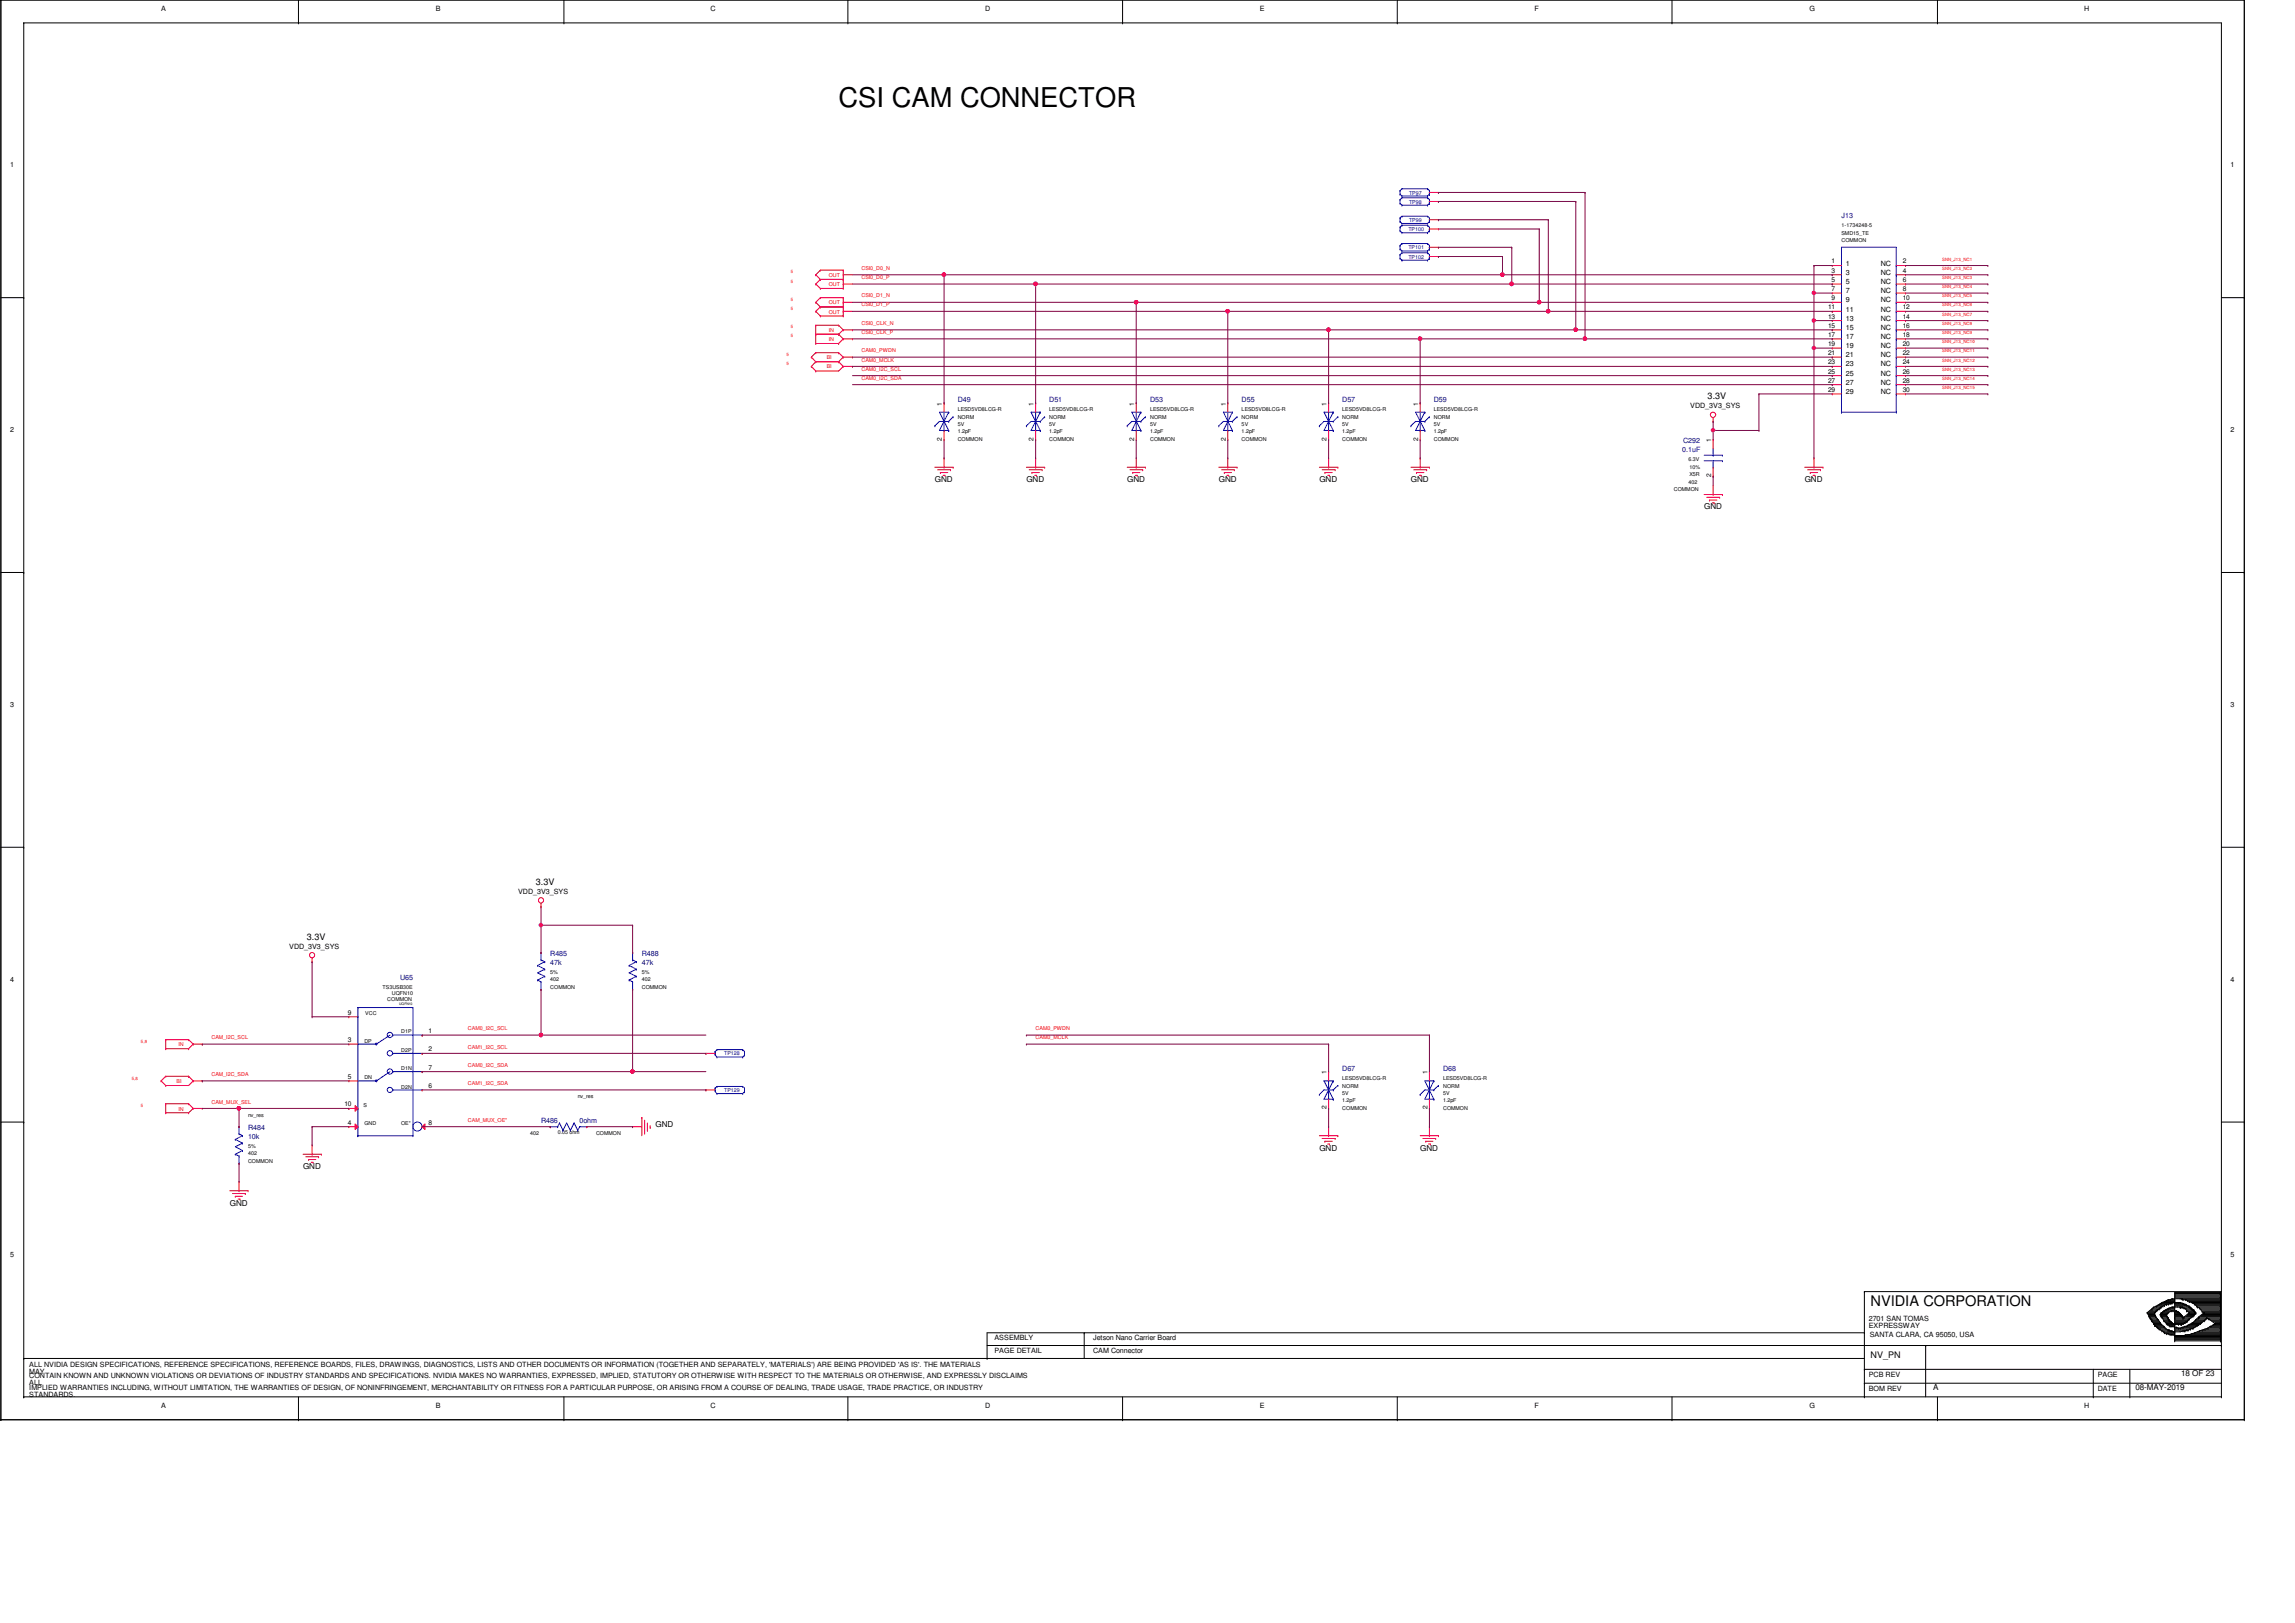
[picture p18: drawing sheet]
<svg xmlns="http://www.w3.org/2000/svg" width="420mm" height="297mm" viewBox="0 0 420 297" stroke-linecap="round" stroke-linejoin="round" font-family="sans-serif">
<defs><g id="words">
<text font-size="5" x="153.5" y="19.6">CSI CAM CONNECTOR</text>
<text font-size="2.7" x="342.5" y="239">NVIDIA CORPORATION</text>
<g font-size="1.7">
<text x="312.6" y="73.1">3.3V</text>
<text x="98.1" y="161.9">3.3V</text>
<text x="56.2" y="172">3.3V</text>
<text x="342.5" y="248.6">NV_PN</text>
</g>
<g font-size="1.5">
<text x="171.1" y="88.2">GND</text>
<text x="187.9" y="88.2">GND</text>
<text x="206.4" y="88.2">GND</text>
<text x="223.1" y="88.2">GND</text>
<text x="241.5" y="88.2">GND</text>
<text x="258.3" y="88.2">GND</text>
<text x="330.4" y="88.2">GND</text>
<text x="312" y="93.2">GND</text>
<text x="120" y="206.2">GND</text>
<text x="55.5" y="213.9">GND</text>
<text x="241.5" y="210.6">GND</text>
<text x="260" y="210.6">GND</text>
<text x="42.1" y="220.6">GND</text>
<text x="399.3" y="251.8">18 OF 23</text>
<text x="353.9" y="254.3">A</text>
<text x="390.9" y="254.3">08-MAY-2019</text>
</g>
<g font-size="1.3">
<text x="29.5" y="2">A</text>
<text x="79.8" y="2">B</text>
<text x="130.1" y="2">C</text>
<text x="180.4" y="2">D</text>
<text x="230.7" y="2">E</text>
<text x="281" y="2">F</text>
<text x="331.2" y="2">G</text>
<text x="381.5" y="2">H</text>
<text x="1.9" y="30.5">1</text>
<text x="408.4" y="30.5">1</text>
<text x="337.9" y="48.6">1</text>
<text x="337.9" y="50.3">3</text>
<text x="337.9" y="52">5</text>
<text x="337.9" y="53.6">7</text>
<text x="344.3" y="48.6">NC</text>
<text x="344.3" y="50.3">NC</text>
<text x="344.3" y="52">NC</text>
<text x="344.3" y="53.6">NC</text>
<text x="337.9" y="55.3">9</text>
<text x="337.9" y="57">11</text>
<text x="337.9" y="58.7">13</text>
<text x="344.3" y="55.3">NC</text>
<text x="344.3" y="57">NC</text>
<text x="344.3" y="58.7">NC</text>
<text x="337.9" y="60.4">15</text>
<text x="337.9" y="62">17</text>
<text x="337.9" y="63.7">19</text>
<text x="337.9" y="65.4">21</text>
<text x="344.3" y="60.4">NC</text>
<text x="344.3" y="62">NC</text>
<text x="344.3" y="63.7">NC</text>
<text x="344.3" y="65.4">NC</text>
<text x="337.9" y="67.1">23</text>
<text x="337.9" y="68.7">25</text>
<text x="337.9" y="70.4">27</text>
<text x="344.3" y="67.1">NC</text>
<text x="344.3" y="68.7">NC</text>
<text x="344.3" y="70.4">NC</text>
<text x="309.4" y="74.8">VDD_3V3_SYS</text>
<text x="337.9" y="72.1">29</text>
<text x="344.3" y="72.1">NC</text>
<text x="1.9" y="79.1">2</text>
<text x="408.4" y="79.1">2</text>
<text x="1.9" y="129.4">3</text>
<text x="408.4" y="129.4">3</text>
<text x="94.9" y="163.6">VDD_3V3_SYS</text>
<text x="52.9" y="173.7">VDD_3V3_SYS</text>
<text x="1.9" y="179.7">4</text>
<text x="408.4" y="179.7">4</text>
<text x="1.9" y="230">5</text>
<text x="408.4" y="230">5</text>
<text x="182.1" y="245.3">ASSEMBLY</text>
<text x="200.1" y="245.3">Jetson Nano Carrier Board</text>
<text x="342.1" y="241.8">2701 SAN TOMAS</text>
<text x="342.1" y="243.1">EXPRESSWAY</text>
<text x="342.3" y="244.8">SANTA CLARA, CA 95050, USA</text>
<text x="5.4" y="250.1">ALL NVIDIA DESIGN SPECIFICATIONS, REFERENCE SPECIFICATIONS, REFERENCE BOARDS, FILES, DRAWINGS, DIAGNOSTICS, LISTS AND OTHER DOCUMENTS OR INFORMATION (TOGETHER AND SEPARATELY, 'MATERIALS') ARE BEING PROVIDED 'AS IS'. THE MATERIALS</text>
<text x="5.4" y="251.5">MAY</text>
<text x="182.1" y="247.6">PAGE DETAIL</text>
<text x="200.1" y="247.6">CAM Connector</text>
<text x="342.1" y="252">PCB REV</text>
<text x="384" y="252">PAGE</text>
<text x="5.4" y="252.1">CONTAIN KNOWN AND UNKNOWN VIOLATIONS OR DEVIATIONS OF INDUSTRY STANDARDS AND SPECIFICATIONS. NVIDIA MAKES NO WARRANTIES, EXPRESSED, IMPLIED, STATUTORY OR OTHERWISE WITH RESPECT TO THE MATERIALS OR OTHERWISE, AND EXPRESSLY DISCLAIMS</text>
<text x="5.4" y="253.5">ALL</text>
<text x="5.4" y="254.3">IMPLIED WARRANTIES INCLUDING, WITHOUT LIMITATION, THE WARRANTIES OF DESIGN, OF NONINFRINGEMENT, MERCHANTABILITY OR FITNESS FOR A PARTICULAR PURPOSE, OR ARISING FROM A COURSE OF DEALING, TRADE USAGE, TRADE PRACTICE, OR INDUSTRY</text>
<text x="5.4" y="255.7">STANDARDS.</text>
<text x="29.5" y="257.7">A</text>
<text x="79.8" y="257.7">B</text>
<text x="130.1" y="257.7">C</text>
<text x="180.4" y="257.7">D</text>
<text x="230.7" y="257.7">E</text>
<text x="281" y="257.7">F</text>
<text x="331.2" y="257.7">G</text>
<text x="342.1" y="254.5">BOM REV</text>
<text x="381.5" y="257.7">H</text>
<text x="384" y="254.5">DATE</text>
</g>
<g font-size="1.3" fill="#000080">
<text x="337.1" y="39.9">J13</text>
<text x="175.3" y="73.6">D49</text>
<text x="192.1" y="73.6">D51</text>
<text x="210.6" y="73.6">D53</text>
<text x="227.3" y="73.6">D55</text>
<text x="245.7" y="73.6">D57</text>
<text x="262.5" y="73.6">D59</text>
<text x="308" y="82.7">0.1uF</text>
<text x="308.1" y="81.2">C292</text>
<text x="73.3" y="179.4">U65</text>
<text x="100.7" y="175">R485</text>
<text x="100.7" y="176.5">47k</text>
<text x="117.5" y="175">R488</text>
<text x="117.5" y="176.5">47k</text>
<text x="245.7" y="196">D67</text>
<text x="264.2" y="196">D68</text>
<text x="45.4" y="206.9">R484</text>
<text x="45.4" y="208.4">10k</text>
<text x="99" y="205.5">R486</text>
<text x="106.1" y="205.5">0ohm</text>
</g>
<g font-size="1.2">
<text x="335.3" y="48.2">1</text>
<text x="335.3" y="49.9">3</text>
<text x="335.3" y="51.6">5</text>
<text x="335.3" y="53.3">7</text>
<text x="348.3" y="48.2">2</text>
<text x="348.3" y="49.9">4</text>
<text x="348.3" y="51.6">6</text>
<text x="348.3" y="53.3">8</text>
<text x="334.7" y="56.6">11</text>
<text x="334.7" y="58.3">13</text>
<text x="334.7" y="60">15</text>
<text x="335.3" y="54.9">9</text>
<text x="348.3" y="54.9">10</text>
<text x="348.3" y="56.6">12</text>
<text x="348.3" y="58.3">14</text>
<text x="348.3" y="60">16</text>
<text x="334.7" y="61.6">17</text>
<text x="334.7" y="63.3">19</text>
<text x="334.7" y="65">21</text>
<text x="348.3" y="61.6">18</text>
<text x="348.3" y="63.3">20</text>
<text x="348.3" y="65">22</text>
<text x="334.7" y="66.7">23</text>
<text x="334.7" y="68.4">25</text>
<text x="334.7" y="70">27</text>
<text x="334.7" y="71.7">29</text>
<text x="348.3" y="66.7">24</text>
<text x="348.3" y="68.4">26</text>
<text x="348.3" y="70">28</text>
<text x="348.3" y="71.7">30</text>
<text x="172.5" y="74.3" transform="rotate(-90 172.5 74.3)">1</text>
<text x="189.2" y="74.3" transform="rotate(-90 189.2 74.3)">1</text>
<text x="207.6" y="74.3" transform="rotate(-90 207.6 74.3)">1</text>
<text x="224.4" y="74.3" transform="rotate(-90 224.4 74.3)">1</text>
<text x="242.9" y="74.3" transform="rotate(-90 242.9 74.3)">1</text>
<text x="259.6" y="74.3" transform="rotate(-90 259.6 74.3)">1</text>
<text x="172.5" y="80.6" transform="rotate(-90 172.5 80.6)">2</text>
<text x="189.2" y="80.6" transform="rotate(-90 189.2 80.6)">2</text>
<text x="207.6" y="80.6" transform="rotate(-90 207.6 80.6)">2</text>
<text x="224.4" y="80.6" transform="rotate(-90 224.4 80.6)">2</text>
<text x="242.9" y="80.6" transform="rotate(-90 242.9 80.6)">2</text>
<text x="259.6" y="80.6" transform="rotate(-90 259.6 80.6)">2</text>
<text x="313.3" y="80.9" transform="rotate(-90 313.3 80.9)">1</text>
<text x="313.3" y="87.4" transform="rotate(-90 313.3 87.4)">2</text>
<text x="63.7" y="185.7">9</text>
<text x="63.7" y="190.7">3</text>
<text x="78.5" y="189.1">1</text>
<text x="63.7" y="197.4">5</text>
<text x="78.5" y="192.4">2</text>
<text x="78.5" y="195.7">7</text>
<text x="242.9" y="196.6" transform="rotate(-90 242.9 196.6)">1</text>
<text x="261.3" y="196.6" transform="rotate(-90 261.3 196.6)">1</text>
<text x="63.1" y="202.5">10</text>
<text x="78.5" y="199.1">6</text>
<text x="242.9" y="203" transform="rotate(-90 242.9 203)">2</text>
<text x="261.3" y="203" transform="rotate(-90 261.3 203)">2</text>
<text x="63.7" y="205.8">4</text>
<text x="78.5" y="205.8">8</text>
</g>
<g font-size="1" fill="#000080">
<text x="258" y="35.6">TP97</text>
<text x="258" y="40.6">TP99</text>
<text x="258" y="37.3">TP98</text>
<text x="257.8" y="47.3">TP102</text>
<text x="257.8" y="45.6">TP101</text>
<text x="257.8" y="42.3">TP100</text>
<text x="132.6" y="193.2">TP128</text>
<text x="132.6" y="199.9">TP129</text>
</g>
<g font-size="1">
<text x="337.1" y="41.6">1-1734248-5</text>
<text x="337.1" y="44.3">COMMON</text>
<text x="337.1" y="43">SMD15_TE</text>
<text x="175.3" y="75.3">LESD5VD8LCG-R</text>
<text x="175.3" y="76.7">NORM</text>
<text x="192.1" y="75.3">LESD5VD8LCG-R</text>
<text x="192.1" y="76.7">NORM</text>
<text x="210.6" y="75.3">LESD5VD8LCG-R</text>
<text x="210.6" y="76.7">NORM</text>
<text x="227.3" y="76.7">NORM</text>
<text x="227.3" y="75.3">LESD5VD8LCG-R</text>
<text x="245.7" y="75.3">LESD5VD8LCG-R</text>
<text x="245.7" y="76.7">NORM</text>
<text x="262.5" y="75.3">LESD5VD8LCG-R</text>
<text x="262.5" y="76.7">NORM</text>
<text x="175.3" y="80.7">COMMON</text>
<text x="175.3" y="78">5V</text>
<text x="175.3" y="79.3">1.2pF</text>
<text x="192.1" y="80.7">COMMON</text>
<text x="192.1" y="79.3">1.2pF</text>
<text x="192.1" y="78">5V</text>
<text x="210.6" y="80.7">COMMON</text>
<text x="210.6" y="79.3">1.2pF</text>
<text x="210.6" y="78">5V</text>
<text x="227.3" y="80.7">COMMON</text>
<text x="227.3" y="79.3">1.2pF</text>
<text x="227.3" y="78">5V</text>
<text x="245.7" y="80.7">COMMON</text>
<text x="245.7" y="79.3">1.2pF</text>
<text x="245.7" y="78">5V</text>
<text x="262.5" y="80.7">COMMON</text>
<text x="262.5" y="79.3">1.2pF</text>
<text x="262.5" y="78">5V</text>
<text x="306.4" y="89.9">COMMON</text>
<text x="309.1" y="84.4">6.3V</text>
<text x="309.1" y="88.6">402</text>
<text x="309.3" y="87.2">X5R</text>
<text x="309.3" y="85.9">10%</text>
<text x="100.7" y="178.3">5%</text>
<text x="100.7" y="179.6">402</text>
<text x="117.5" y="178.3">5%</text>
<text x="117.5" y="179.6">402</text>
<text x="66.9" y="185.8">VCC</text>
<text x="70.1" y="180.9">TS3USB30E</text>
<text x="70.9" y="183.3">COMMON</text>
<text x="71.7" y="182.1">UQFN10</text>
<text x="100.7" y="180.9">COMMON</text>
<text x="117.5" y="180.9">COMMON</text>
<text x="66.7" y="190.8">DP</text>
<text x="73.4" y="189.1">D1P</text>
<text x="66.7" y="197.5">DN</text>
<text x="73.4" y="192.5">D2P</text>
<text x="73.4" y="195.8">D1N</text>
<text x="245.7" y="197.7">LESD5VD8LCG-R</text>
<text x="264.2" y="197.7">LESD5VD8LCG-R</text>
<text x="66.5" y="202.6">S</text>
<text x="73.4" y="199.2">D2N</text>
<text x="105.8" y="201">nv_res</text>
<text x="245.7" y="203.1">COMMON</text>
<text x="245.7" y="201.7">1.2pF</text>
<text x="245.7" y="200.4">5V</text>
<text x="245.7" y="199.1">NORM</text>
<text x="264.2" y="203.1">COMMON</text>
<text x="264.2" y="201.7">1.2pF</text>
<text x="264.2" y="200.4">5V</text>
<text x="264.2" y="199.1">NORM</text>
<text x="45.4" y="204.4">nv_res</text>
<text x="66.7" y="205.9">GND</text>
<text x="73.4" y="205.9">OE*</text>
<text x="97.1" y="207.8">402</text>
<text x="102.1" y="207.6">0.05 ohm</text>
<text x="109.1" y="207.8">COMMON</text>
<text x="45.4" y="212.8">COMMON</text>
<text x="45.4" y="211.5">402</text>
<text x="45.4" y="210.1">5%</text>
</g>
<g font-size="1" fill="#f00">
<text x="151.7" y="52.4">OUT</text>
<text x="151.7" y="50.7">OUT</text>
<text x="157.7" y="49.4">CSI0_D0_N</text>
<text x="157.7" y="51.1">CSI0_D0_P</text>
<text x="151.7" y="57.4">OUT</text>
<text x="151.7" y="55.7">OUT</text>
<text x="157.7" y="59.5">CSI0_CLK_N</text>
<text x="157.7" y="54.4">CSI0_D1_N</text>
<text x="157.7" y="56.1">CSI0_D1_P</text>
<text x="151.4" y="65.8">BI</text>
<text x="151.7" y="62.4">IN</text>
<text x="151.7" y="60.7">IN</text>
<text x="157.7" y="64.5">CAM0_PWDN</text>
<text x="157.7" y="61.1">CSI0_CLK_P</text>
<text x="151.4" y="67.4">BI</text>
<text x="157.7" y="67.9">CAM0_I2C_SCL</text>
<text x="157.7" y="69.5">CAM0_I2C_SDA</text>
<text x="157.7" y="66.2">CAM0_MCLK</text>
<text x="32.7" y="191.5">IN</text>
<text x="38.7" y="190.2">CAM_I2C_SCL</text>
<text x="85.7" y="188.6">CAM0_I2C_SCL</text>
<text x="85.7" y="191.9">CAM1_I2C_SCL</text>
<text x="189.6" y="190.2">CAM0_MCLK</text>
<text x="189.6" y="188.6">CAM0_PWDN</text>
<text x="38.7" y="196.9">CAM_I2C_SDA</text>
<text x="85.7" y="195.2">CAM0_I2C_SDA</text>
<text x="32.3" y="198.2">BI</text>
<text x="32.7" y="203.2">IN</text>
<text x="38.7" y="202">CAM_MUX_SEL</text>
<text x="85.7" y="198.6">CAM1_I2C_SDA</text>
<text x="85.7" y="205.3">CAM_MUX_OE*</text>
</g>
<g font-size=".8" fill="#f00">
<text x="355.5" y="47.7">SNN_J13_NC1</text>
<text x="144.8" y="51.7">5</text>
<text x="144.8" y="50">5</text>
<text x="355.5" y="49.4">SNN_J13_NC2</text>
<text x="355.5" y="51.1">SNN_J13_NC3</text>
<text x="355.5" y="52.7">SNN_J13_NC4</text>
<text x="144.8" y="56.8">5</text>
<text x="144.8" y="55.1">5</text>
<text x="355.5" y="54.4">SNN_J13_NC5</text>
<text x="355.5" y="56.1">SNN_J13_NC6</text>
<text x="355.5" y="57.8">SNN_J13_NC7</text>
<text x="355.5" y="59.5">SNN_J13_NC8</text>
<text x="144" y="65.2">5</text>
<text x="144.8" y="61.8">5</text>
<text x="144.8" y="60.1">5</text>
<text x="355.5" y="62.8">SNN_J13_NC10</text>
<text x="355.5" y="64.5">SNN_J13_NC11</text>
<text x="355.5" y="61.1">SNN_J13_NC9</text>
<text x="144" y="66.8">5</text>
<text x="355.5" y="66.2">SNN_J13_NC12</text>
<text x="355.5" y="67.9">SNN_J13_NC13</text>
<text x="355.5" y="69.5">SNN_J13_NC14</text>
<text x="355.5" y="71.2">SNN_J13_NC15</text>
<text x="25.8" y="190.9">5,8</text>
<text x="24.1" y="197.6">5,8</text>
<text x="25.8" y="202.6">5</text>
</g>
<text font-size=".6" x="73.1" y="184">UQFN10</text>
</g></defs>
<g fill="none" stroke="#000" stroke-width=".18">
<path d="M.2 0h.1M.2 0h410.7v259.8M.2 0v259.8M4.3 4.2h.1M4.3 4.2h402.4v251.5M4.3 4.2v251.5M54.6 4.2h.1M54.6 0v4.2M103.2 4.2h.1M103.2 0v4.2M155.2 4.2h.1M155.2 0v4.2"/>
<path d="M205.5 4.2h.1M205.5 0v4.2M255.8 4.2h.1M255.8 0v4.2M306.1 4.2h.1M306.1 0v4.2M354.7 4.2h.1M354.7 0v4.2M.2 54.5h4.1M4.3 54.5h.1M406.7 54.5h4.2M410.9 54.5h.1"/>
<path d="M.2 104.8h4.1M4.3 104.8h.1M406.7 104.8h4.2M410.9 104.8h.1M.2 155.1h4.1M4.3 155.1h.1M406.7 155.1h4.2M410.9 155.1h.1M.2 205.4h4.1M4.3 205.4h.1M406.7 205.4h4.2M410.9 205.4h.1"/>
<path d="M341.3 236.4h.1M341.3 236.4h65.4M341.3 236.4v19.3M393.6 239.9h1.2M393.8 239.7h1.2M393.9 239.6h.1M393.9 239.6h1.2M393.9 239.6l-.8 .6M394.1 239.4h1.4M394.3 239.2h.1M394.3 239.2l-.4 .4M394.5 239.2h1.1"/>
<path d="M394.6 239.1h1.4M394.8 239.9h.1M394.8 239.1h.1M394.8 239.1l-.5 .1M395 239.7h.1M395 238.9h1.3M395 239.7l-.5 .5M395.1 239.6h.1M395.3 238.7h.1M395.3 239.6h.1M395.3 238.7h1.6M395.3 238.7l-.5 .4"/>
<path d="M395.3 239.6l-.3 .1M395.5 239.4h.1M395.5 238.5h2.1M395.6 238.5h.1M395.6 239.2h.1M395.6 238.5l-.3 .2M395.6 239.2l-.3 .4M395.8 238.4h.1M395.8 238.4l-.2 .1M396 239.1h.1M396 238.4h3.1M396.1 239.9h.1"/>
<path d="M396.1 239.9l-.3 .3M396.3 238.9h.1M396.3 239.9h.1M396.3 238.2h.1M396.3 239.9h2.2M396.3 238.2h1.8M396.3 238.2l-.5 .2M396.3 238.9l-.7 .3M396.4 239.7h.1M396.4 239.7l-.3 .2M396.6 238.7h.1M396.6 239.7h.1"/>
<path d="M396.6 238h.1M396.6 239.7h1.5M396.6 238h1.5M396.6 238.7l-.3 .2M396.8 239.6h.1M396.9 239.6h.1M396.9 237.9h.1M396.9 238.7h.1M396.9 239.6h1.2M396.9 237.9h1.2M396.9 237.9l-.6 .3M397.1 239.4h.1"/>
<path d="M397.1 239.4l-.7 .3M397.3 238.5h.1M397.3 239.4h.1M397.3 237.9h.1M397.3 239.4h.8M397.3 238.5l-.4 .2M397.6 239.2h.1M397.6 237.7h.1M397.6 239.9h.1M397.6 238.5h.1M397.6 239.2h3.2M397.6 237.7h8.9"/>
<path d="M397.6 239.2l-.5 .2M397.6 237.7l-.3 .2M397.6 239.9l-.7 .3M397.8 239.2h.1M397.8 237.7h.1M398 239.9h.1M398.1 237.9h.1M398.1 238h.1M398.1 238.2h.1M398.1 238.4h.1M398.1 239.2h.1M398.1 237.7h.1"/>
<path d="M398.1 237.4h8.4M398.1 236.7h8.4M398.1 237.5h8.4M398.1 237h8.4M398.1 236.9h8.4M398.1 237.2h8.4M398.1 239.1h2.5M398.1 238.7h2.1M398.1 238.5h1.6M398.1 238.9h2.2M398.1 238.4l-.5 .1M398.3 239.9h.1"/>
<path d="M398.5 239.9h.1M398.5 239.9l.1 .2M398.8 238.4h.1M399.1 239.2h.1M399.1 238.4h.1M399.1 238.4l.6 .1M399.5 239.2h.1M399.5 237.7h.1M399.5 239.2l.7 .4 .1 .3M399.5 237.7l.2 .2M399.7 238.5h.1M399.7 237.9h.1"/>
<path d="M399.7 237.9h6.8M399.7 238.5l.3 .2M399.8 239.4h.1M399.8 239.4h1.3M400 238.7h.1M400 239.6h1.3M400.2 237.9h.1M400.2 238.7h.1M400.2 237.9l.3 .1M400.2 238.7l.1 .2M400.3 238.9h.1M400.3 239.9h.1"/>
<path d="M400.3 239.7h1.3M400.3 239.9l.5 .3M400.3 238.9l.5 .2M400.5 238h.1M400.5 239.9h1.1M400.5 238h6M400.5 238l1.3 .7M400.6 239.1h.1M400.8 239.2h.1M400.8 238.2h.1M400.8 239.1h.1M400.8 238.2h5.7"/>
<path d="M400.8 239.1l.7 .6M401 239.2h.1M401.1 239.4h.1M401.1 238.4h5.4M401.3 239.6h.1M401.5 239.7h.1M401.5 238.5h5M401.6 239.9h.1M401.6 239.7h.1M401.6 239.9l.4 .3M401.6 239.7v.2M401.8 238.7h.1"/>
<path d="M401.8 238.7h4.7M401.8 238.7l.5 .5M402 238.9h4.5M402.2 239.1h.1M402.3 239.2h.1M402.3 239.1h4.2M402.3 239.2l.4 .2M402.5 239.2h4M402.7 239.4h.1M402.7 239.4h3.8M402.7 239.4l.5 .7M402.8 239.6h3.7"/>
<path d="M403 239.7h3.5M403.2 239.9h3.3M406.5 237.9h.1M406.5 237.7h.1M406.5 238.2h.1M406.5 238h.1M406.5 237.4h.1M406.5 236.7h.1M406.5 237.5h.1M406.5 237h.1M406.5 236.9h.1M406.5 237.2h.1"/>
<path d="M406.5 239.2h.1M406.5 239.1h.1M406.5 238.7h.1M406.5 238.5h.1M406.5 238.9h.1M406.5 238.4h.1M406.5 236.6h.1M406.5 239.7h.1M406.5 239.9h.1M406.5 239.6h.1M406.5 239.4h.1M406.5 236.6h-8.4v8.8"/>
<path d="M406.5 236.6v8.8M.2 259.8h.1M.2 259.8h410.7M4.3 255.7h.1M4.3 248.6h.1M4.3 255.7h402.4M4.3 248.6h337M54.6 259.8h.1M54.6 255.7v4.1M103.2 259.8h.1M103.2 255.7v4.1M155.2 259.8h.1"/>
<path d="M155.2 255.7v4.1M180.7 248.6h.1M180.7 246.3h226M198.5 243.9h.1M198.5 243.9v4.7M205.5 259.8h.1M205.5 255.7v4.1M255.8 259.8h.1M255.8 255.7v4.1M306.1 259.8h.1M306.1 255.7v4.1M341.3 253.2h.1"/>
<path d="M341.3 250.6h.1M341.3 243.9h.1M341.3 255.7h.1M341.3 243.9h-160.6v4.7M341.3 253.2h65.4M341.3 250.6h65.4M352.5 246.3h.1M352.5 246.3v9.4M354.7 259.8h.1M354.7 255.7v4.1M383.2 255.7h.1M383.2 250.6v5.1"/>
<path d="M389.9 255.7h.1M389.9 250.6v5.1M393.1 240.2h.1M393.1 240.2h1.4M393.1 240.2l.3 .7M393.3 240.6h1.2M393.3 240.4h1.2M393.4 240.9h.1M393.4 240.9h1.2M393.4 240.1h1.2M393.4 240.7h1.2M393.4 240.9l.4 .5"/>
<path d="M393.6 241.2h.1M393.6 241h.1M393.6 241h1.2M393.6 241.2h1.2M393.8 241.4h.1M393.8 241.4h1.2M393.8 241.4l.1 .3M393.9 241.6h.1M393.9 241.7h.1M393.9 241.7h1.2M393.9 241.6h1.2M393.9 241.7l.4 .5"/>
<path d="M394.1 241.9h.1M394.1 241.9h1.2M394.3 242.2h.1M394.3 242.1h.1M394.3 242.2h1.3M394.3 242.1h1.2M394.3 242.2l.2 .4M394.5 240.2h.1M394.5 240.4h.1M394.5 240.6h.1M394.5 242.4h.1M394.5 242.6h.1"/>
<path d="M394.5 242.4h1.3M394.5 242.6l.5 .3M394.5 240.2v.4M394.5 240.6l.1 .1M394.6 240.1h.1M394.6 240.7h.1M394.6 240.9h.1M394.6 242.6h.1M394.6 242.6h1.2M394.6 240.7v.2M394.6 240.9l.4 .5M394.8 242.7h.1"/>
<path d="M394.8 242.7h1.3M395 242.9h.1M395 241.4h.1M395 242.9h1.3M395 242.9l.3 .3M395 241.4l.1 .2M395.1 243.1h.1M395.1 241.6h.1M395.1 243.1h1.3M395.1 241.6l.4 .5M395.3 243.2h.1M395.3 243.2l.5 .4"/>
<path d="M395.5 243.2h.1M395.5 240.6h.1M395.5 242.1h.1M395.5 240.6h1.1M395.5 243.2h1.1M395.5 242.1l.1 .3 .5 .3M395.6 240.9h.1M395.6 240.7h.1M395.6 240.6h.1M395.6 240.4h.1M395.6 240.9h1.2M395.6 240.4h1.2"/>
<path d="M395.6 240.7h1M395.6 243.4h1.5M395.6 240.9l.2 .1M395.6 240.6v.3M395.6 240.4l-.1 .2M395.8 240.2h.1M395.8 241h.1M395.8 243.6h.1M395.8 243.6h1.8M395.8 241h1M395.8 241.2h1.1M395.8 241l.3 .7"/>
<path d="M395.8 243.6l.3 .2M396 240.1h.1M396 240.1h1.3M396 241.4h.9M396.1 241.7h.1M396.1 243.8h.1M396.1 242.7h.1M396.1 241.7h1.2M396.1 241.6h1M396.1 241.7l.5 .5M396.1 243.8l.2 .1M396.1 242.7l.5 .5"/>
<path d="M396.3 243.9h.1M396.3 241.9h1.2M396.3 243.9l.3 .2M396.4 242.1h1.2M396.4 243.9h1.7M396.6 240.7h.1M396.6 242.2h.1M396.6 240.6h.1M396.6 244.1h.1M396.6 242.2h1.4M396.6 244.1h1.5M396.6 242.2l.2 .2"/>
<path d="M396.6 240.6l.2 .4M396.6 243.2l.3 .2M396.8 240.9h.1M396.8 242.4h.1M396.8 240.4h.1M396.8 242.4h2.5M396.8 242.4l.5 .3M396.8 241l.1 .2M396.9 241.4h.1M396.9 241.2h.1M396.9 240.2h.1M396.9 244.1h.1"/>
<path d="M396.9 243.4h.1M396.9 240.2h-1.3v.2M396.9 240.2l-.3 .4M396.9 241.2l.2 .4M396.9 244.1l.4 .2M397.1 243.4h.1M397.1 241.6h.1M397.1 242.6h.1M397.1 241.7h.1M397.1 242.6h1M397.1 241.6v.1M397.1 241.7l.4 .2"/>
<path d="M397.1 243.4l.2 .2M397.3 241.7h.1M397.3 242.7h.1M397.3 244.3h.1M397.3 243.6h.1M397.3 242.7h.8M397.3 244.3h.8M397.5 243.6h.1M397.5 241.9h.1M397.5 241.9l.3 .3M397.6 242.7h.1M397.6 242.1h.1"/>
<path d="M397.6 244.3h.1M397.6 243.6h.1M397.6 242.7l.5 .2M397.6 244.3l.5 .1M397.6 243.6l.4 .2M397.8 242.2h.1M397.8 242.2l.3 .2M398 242.2h.1M398 243.8h.1M398.1 240.6h.1M398.1 240.2h.1M398.1 240.1h.1"/>
<path d="M398.1 243.8h.1M398.1 243.9h.1M398.1 244.1h.1M398.1 244.3h.1M398.1 242.7h.1M398.1 241h.1M398.1 242.4h.1M398.1 242.9h.1M398.1 244.4h.1M398.1 241.2h.1M398.1 245.4h.1M398.1 242.9h.4"/>
<path d="M398.1 242.2h1.6M398.1 240.9h1.4M398.1 240.6h1.2M398.1 240.1h.7M398.1 241.7h2.4M398.1 240.4h1M398.1 240.2h.9M398.1 241.6h2.5M398.1 241.9h2.2M398.1 242.1h1.9M398.1 240.7h1.4M398.1 241.4h2.7"/>
<path d="M398.1 243.6h1.9M398.1 243.2h2.9M398.1 243.1h3.2M398.1 244.6h8.4M398.1 245.2h8.4M398.1 245.1h8.4M398.1 244.9h8.4M398.1 244.8h8.4M398.1 243.4h2.5M398.1 241h1.6M398.1 241.2h3M398.1 245.4h8.4"/>
<path d="M398.1 244.4h8.4M398.5 242.9h.1M398.5 242.9l.3 .2M398.6 240.1h.1M398.6 244.4h.1M398.8 243.1h.1M398.8 240.1h.1M398.8 242.4h.1M398.8 240.1l.5 .5M399 240.2h.1M399.1 240.4h.1M399.1 243.1h.1"/>
<path d="M399.3 240.7h.1M399.3 240.6h.1M399.3 242.4h.1M399.3 240.6v.1M399.5 240.9h.1M399.5 242.9h.1M399.5 242.2h.1M399.5 244.4h.1M399.5 240.7h.1M399.5 242.9h2.1M399.5 242.9l-.4 .2M399.5 242.2l-.2 .2"/>
<path d="M399.5 240.7l.2 .3M399.7 242.2h.1M399.7 241h.1M399.7 242.9h.1M399.7 241.2h.1M399.7 243.6h.1M399.7 243.6l-.6 .2h-3M399.7 241v.2M399.8 241h.1M399.8 244.4h.1M399.8 241h1.5M400 242.1h.1"/>
<path d="M400 243.6h.1M400 242.7h.1M400 242.7h2M400 242.7l-.3 .2M400 242.1l-.3 .1M400.2 244.3h.1M400.2 240.9h1.3M400.2 244.3h6.3M400.2 241.9l-.2 .2M400.2 244.3l-.4 .1M400.3 241.9h.1M400.3 242.7h.1"/>
<path d="M400.3 243.4h.1M400.3 240.7h1.3M400.3 243.4l-.3 .2M400.5 241.7h.1M400.5 243.4h.1M400.5 242.6h.1M400.5 240.6h1.1M400.5 242.6l-.2 .1M400.5 241.7l-.2 .2M400.6 241.6h.1M400.6 243.4h.1M400.6 240.1h1.2"/>
<path d="M400.6 240.4h1.4M400.8 241.4h.1M400.8 242.4h.1M400.8 240.2h.1M400.8 244.3h.1M400.8 240.2h1.2M400.8 242.4h1.7M400.8 240.2l-1.1 1M400.8 241.4l-.3 .3M401 243.2h.1M401 243.2l-.4 .2M401.1 242.2h1.7"/>
<path d="M401.1 244.1h5.4M401.3 243.1h.1M401.3 242.1h1.7M401.5 240.9h.1M401.5 242.1h.1M401.5 243.1h.1M401.5 242.1l-1 .5M401.5 240.9l-.7 .5M401.5 243.1l-.5 .1M401.6 242.9h.1M401.6 240.6h.1M401.6 240.7h.1"/>
<path d="M401.6 241.9h1.6M401.6 240.6l-.1 .3M401.8 240.1h.1M401.8 240.4h.1M401.8 243.9h.1M401.8 241.7h1.7M401.8 243.9h4.7M401.8 240.4l-.2 .2M401.8 243.9l-1 .4M402 242.7h.1M402 240.2h.1M402 241.6h.1"/>
<path d="M402 240.4h.1M402 241.6h1.7M402 240.2v.2M402.2 242.6h.1M402.2 241.4h1.6M402.2 242.6l-.7 .5M402.3 242.6h.1M402.3 243.8h4.2M402.5 242.4h.1M402.5 241.2h.1M402.5 241h.1M402.5 241.2h4"/>
<path d="M402.5 241l-1 1.1M402.7 241h.1M402.7 243.6h.1M402.7 241h3.8M402.7 243.6l-.9 .3M402.8 242.2h.1M402.8 240.9h3.7M402.8 242.2l-.3 .4h-2M402.8 243.6h3.7M403 242.1h.1M403 240.7h3.5M403.2 241.9h.1"/>
<path d="M403.2 243.4h.1M403.2 240.1h.1M403.2 240.6h3.3M403.2 240.1l.3 .1M403.3 240.1h3.2M403.3 240.4h3.2M403.3 243.4h3.2M403.5 241.7h.1M403.5 240.2h.1M403.5 240.2h3M403.5 241.7l-.7 .5M403.5 240.2l-1 .8"/>
<path d="M403.7 241.6h.1M403.7 243.2h.1M403.8 241.4h.1M403.8 243.2h2.7M404 241.2h.1M404 241.2l.4 .2M404 241.2l-.5 .5M404.2 243.1h.1M404.2 243.1h2.3M404.2 243.1l-1.5 .5M404.4 241.4h.1M404.4 241.4h2.1"/>
<path d="M404.4 241.4l1.1 .8M404.5 242.9h2M404.5 241.6h2M404.7 242.7h.1M404.7 242.7h1.8M404.7 242.7l-.5 .4M404.8 242.7h.1M404.8 241.7h1.7M405 242.6h1.5M405.2 241.9h1.3M405.2 242.4h1.3M405.5 242.2h.1"/>
<path d="M405.5 242.2h1M405.5 242.1h1M405.5 242.2l-.7 .5M406.5 241.6h.1M406.5 242.4h.1M406.5 241.9h.1M406.5 242.1h.1M406.5 242.6h.1M406.5 241.7h.1M406.5 241.4h.1M406.5 240.1h.1M406.5 243.6h.1"/>
<path d="M406.5 243.2h.1M406.5 242.9h.1M406.5 243.1h.1M406.5 244.1h.1M406.5 243.9h.1M406.5 243.8h.1M406.5 244.3h.1M406.5 244.6h.1M406.5 245.2h.1M406.5 245.1h.1M406.5 244.9h.1M406.5 244.8h.1"/>
<path d="M406.5 245.4h.1M406.5 242.2h.1M406.5 242.7h.1M406.5 240.7h.1M406.5 240.4h.1M406.5 240.9h.1M406.5 240.6h.1M406.5 243.4h.1M406.7 246.3h.1M406.7 255.7h.1M410.9 259.8h.1"/>
</g>
<g fill="none" stroke="#f00" stroke-width=".18">
<path d="M261.7 36.9h1.6M261.7 35.2h1.6M263.3 36.9h.1M263.3 35.2h.1M149.3 59.5h.1M149.3 57h.1M149.3 55.3h.1M149.3 52h.1M149.3 50.3h.1M149.3 57l.9 .8M149.3 59.5v3.4M149.3 55.3l.9 .9"/>
<path d="M149.3 59.5h4.2M149.3 52l.9 .8M149.3 50.3l.9 .8M150.2 56.2h.1M150.2 57.8h.1M150.2 54.5h.1M150.2 51.1h.1M150.2 52.8h.1M150.2 49.4h.1M150.2 56.2l-.9 .8M150.2 57.8h4.2M150.2 56.2h4.2"/>
<path d="M150.2 54.5l-.9 .8M150.2 54.5h4.2M150.2 51.1l-.9 .9M150.2 52.8h4.2M150.2 51.1h4.2M150.2 49.4l-.9 .9M150.2 49.4h4.2M153.5 59.5h.1M153.5 59.5l.9 .9M154.4 57h.1M154.4 56.2h.1M154.4 57.8h.1"/>
<path d="M154.4 55.3h.1M154.4 54.5h.1M154.4 52h.1M154.4 51.1h.1M154.4 52.8h.1M154.4 50.3h.1M154.4 49.4h.1M154.4 57h1.7M154.4 49.4v3.4M154.4 54.5v3.3M154.4 55.3h1.7M154.4 52h1.7"/>
<path d="M154.4 50.3h1.7M261.7 46.9h1.6M261.7 45.3h1.6M261.7 41.9h1.6M261.7 40.2h1.6M263.3 46.9h.1M263.3 45.3h.1M263.3 41.9h.1M263.3 40.2h.1M335.4 48.6h.1M335.4 50.3h.1M335.4 52h.1"/>
<path d="M335.4 53.6h.1M335.4 55.3h.1M335.4 57h.1M335.4 58.7h.1M335.4 57h1.7M335.4 55.3h1.7M335.4 52h1.7M335.4 50.3h1.7M335.4 48.6h1.7M335.4 53.6h1.7M335.4 58.7h1.7M347.2 57h1.7"/>
<path d="M347.2 55.3h1.7M347.2 52h1.7M347.2 50.3h1.7M347.2 48.6h1.7M347.2 53.6h1.7M347.2 58.7h1.7M348.9 48.6h.1M348.9 50.3h.1M348.9 52h.1M348.9 53.6h.1M348.9 55.3h.1M348.9 57h.1"/>
<path d="M348.9 58.7h.1M148.5 67.1h.1M148.5 65.4h.1M148.5 67.1l.8 .8M148.5 65.4l.8 .8M149.3 66.2h.1M149.3 67.9h.1M149.3 64.6h.1M149.3 61.2h.1M149.3 62.9h.1M149.3 66.2h4.2M149.3 66.2l-.8 .9"/>
<path d="M149.3 64.6h4.2M149.3 64.6l-.8 .8M149.3 62.9h4.2M149.3 61.2h4.2M153.5 66.2h.1M153.5 64.6h.1M153.5 61.2h.1M153.5 62.9h.1M153.5 66.2l.9 .9M153.5 64.6l.9 .8M153.5 61.2l.9 .8M154.4 67.1h.1"/>
<path d="M154.4 65.4h.1M154.4 62h.1M154.4 60.4h.1M154.4 67.1h1.7M154.4 67.1l-.9 .8h-4.2M154.4 65.4h1.7M154.4 65.4l-.9 .8M154.4 62h1.7M154.4 62l-.9 .9M154.4 60.4h1.7M154.4 60.4l-.9 .8M156.1 67.1h.1"/>
<path d="M156.1 65.4h.1M156.1 62h.1M156.1 60.4h.1M172.8 73.7h.1M172.8 73.7v1.7M172.8 78.8v1.7M189.6 73.7h.1M189.6 73.7v1.7M189.6 78.8v1.7M208 73.7h.1M208 73.7v1.7M208 78.8v1.7"/>
<path d="M224.8 73.7h.1M224.8 73.7v1.7M224.8 78.8v1.7M243.2 73.7h.1M243.2 73.7v1.7M243.2 78.8v1.7M260 73.7h.1M260 73.7v1.7M260 78.8v1.7M313.6 77.1h.1M313.6 76.5v.6M335.4 60.4h.1"/>
<path d="M335.4 62h.1M335.4 63.7h.1M335.4 65.4h.1M335.4 67.1h.1M335.4 68.7h.1M335.4 70.4h.1M335.4 72.1h.1M335.4 67.1h1.7M335.4 65.4h1.7M335.4 62h1.7M335.4 60.4h1.7M335.4 63.7h1.7"/>
<path d="M335.4 68.7h1.7M335.4 70.4h1.7M335.4 72.1h1.7M347.2 67.1h1.7M347.2 65.4h1.7M347.2 62h1.7M347.2 60.4h1.7M347.2 63.7h1.7M347.2 68.7h1.7M347.2 70.4h1.7M347.2 72.1h1.7M348.9 60.4h.1"/>
<path d="M348.9 62h.1M348.9 63.7h.1M348.9 65.4h.1M348.9 67.1h.1M348.9 68.7h.1M348.9 70.4h.1M348.9 72.1h.1M171.1 85.5h3.4M171.7 86h2.3M172.2 86.5h.1M172.2 86.5h1.3M172.7 87h.3"/>
<path d="M172.8 85.5h.1M172.8 80.5h.1M172.8 83.8v1.7M173 87h.1M174 86h.1M174.5 85.5h.1M187.9 85.5h3.4M188.4 86h2.4M188.9 86.5h.1M188.9 86.5h1.4M189.4 87h.4M189.6 85.5h.1"/>
<path d="M189.6 80.5h.1M189.6 83.8v1.7M189.8 87h.1M190.8 86h.1M191.3 85.5h.1M206.4 85.5h3.3M206.9 86h2.3M207.4 86.5h.1M207.4 86.5h1.3M207.8 87h.4M208 85.5h.1M208 80.5h.1"/>
<path d="M208 83.8v1.7M208.2 87h.1M209.2 86h.1M209.7 85.5h.1M223.1 85.5h3.4M223.6 86h2.4M224.1 86.5h.1M224.1 86.5h1.4M224.6 87h.3M224.8 85.5h.1M224.8 80.5h.1M224.8 83.8v1.7"/>
<path d="M224.9 87h.1M226 86h.1M226.5 85.5h.1M241.5 85.5h3.4M242.1 86h2.3M242.6 86.5h.1M242.6 86.5h1.3M243.1 87h.3M243.2 85.5h.1M243.2 80.5h.1M243.2 83.8v1.7M243.4 87h.1"/>
<path d="M244.4 86h.1M244.9 85.5h.1M258.3 85.5h3.4M258.8 86h2.4M259.3 86.5h.1M259.3 86.5h1.4M259.8 87h.4M260 85.5h.1M260 80.5h.1M260 83.8v1.7M260.2 87h.1M261.2 86h.1"/>
<path d="M261.7 85.5h.1M312 90.5h3.3M312.5 91h2.3M313 91.5h.1M313 91.5h1.3M313.5 92h.3M313.6 90.5h.1M313.6 80.5h.1M313.6 87.2h.1M313.6 80.5v1.6M313.6 85.5v1.7M313.6 88.9v1.6"/>
<path d="M313.8 92h.1M314.8 91h.1M315.3 90.5h.1M330.4 85.5h3.3M330.9 86h2.4M331.4 86.5h.1M331.4 86.5h1.4M331.9 87h.4M332.1 85.5h.1M332.1 83.8v1.7M332.3 87h.1M333.3 86h.1"/>
<path d="M333.7 85.5h.1M57.1 176h.1M57.1 175.3v.7M99 165.9h.1M99 174.3h.1M99 165.3v.6M115.8 174.3h.1M29.5 197.8h.1M29.5 197.8l.8 .9M30.3 197h.1M30.3 198.7h.1M30.3 190.3h.1"/>
<path d="M30.3 191.9h.1M30.3 190.3v1.6M30.3 197h4.2M30.3 197l-.8 .8M30.3 191.9h4.2M30.3 190.3h4.2M34.5 197h.1M34.5 190.3h.1M34.5 191.9h.1M34.5 197l.9 .8M34.5 190.3l.9 .8M35.4 197.8h.1"/>
<path d="M35.4 191.1h.1M35.4 197.8h1.6M35.4 197.8l-.9 .9h-4.2M35.4 191.1h1.6M35.4 191.1l-.9 .8M37 197.8h.1M37 191.1h.1M63.9 191.1h.1M63.9 191.1h1.6M77.3 189.4h.1M77.3 192.8h.1M99 181.1h.1"/>
<path d="M115.8 181.1h.1M129.2 192.8h.1M129.2 199.5h.1M129.2 192.8h1.7M129.2 199.5h1.7M243.2 196.1h.1M243.2 196.1v1.7M261.7 196.1h.1M261.7 196.1v1.7M30.3 202h.1M30.3 203.7h.1M30.3 203.7h4.2"/>
<path d="M30.3 202h4.2M30.3 202v1.7M34.5 202h.1M34.5 203.7h.1M34.5 202l.9 .9M35.4 202.9h.1M35.4 202.9h1.6M35.4 202.9l-.9 .8M37 202.9h.1M42.1 217.9h3.3M42.6 218.4h2.3M43.1 218.9h.1"/>
<path d="M43.1 218.9h1.3M43.6 219.5h.3M43.8 217.9h.1M43.8 206.2h.1M43.8 212.9h.1M43.8 216.2v1.7M43.9 219.5h.1M44.9 218.4h.1M45.4 217.9h.1M55.5 211.2h3.3M56 211.7h2.3M56.5 212.2h.1"/>
<path d="M56.5 212.2h1.3M57 212.7h.3M57.1 211.2h.1M57.1 209.5v1.7M57.3 212.7h.1M58.3 211.7h.1M58.8 211.2h.1M100.7 206.2h.1M107.4 206.2h.1M115.8 206.2h.1M115.8 206.2h1.7M117.5 204.5h.1"/>
<path d="M117.5 204.5v3.4M118 207.4h.1M118 205v2.4M118.5 206.9h.1M118.5 205.5v1.4M119 206.4h.1M119 206v.4M241.5 207.9h3.4M242.1 208.4h2.3M242.6 208.9h.1M242.6 208.9h1.3M243.1 209.4h.3"/>
<path d="M243.2 207.9h.1M243.2 202.9h.1M243.2 201.2v1.7M243.2 206.2v1.7M243.4 209.4h.1M244.4 208.4h.1M244.9 207.9h.1M260 207.9h3.3M260.5 208.4h2.3M261 208.9h.1M261 208.9h1.3M261.5 209.4h.4"/>
<path d="M261.7 207.9h.1M261.7 202.9h.1M261.7 201.2v1.7M261.7 206.2v1.7M261.9 209.4h.1M262.8 208.4h.1M263.3 207.9h.1"/>
<circle cx="313.6" cy="75.9" r=".49"/>
<circle cx="57.1" cy="174.8" r=".48"/>
<circle cx="99" cy="164.8" r=".48"/>
</g>
<g fill="none" stroke="#00f" stroke-width=".18">
<path d="M256.3 39.9h.1M256.3 37.2h.1M256.3 36.5h.1M256.3 35.6h.1M256.3 34.9h.1M256.3 34.9v.7M256.3 36.5v.7M256.3 39.9v.7M256.3 37.2l.4 .3M256.3 35.6l.4 .3M256.7 39.6h.1M256.7 37.5h.1"/>
<path d="M256.7 36.2h.1M256.7 35.9h.1M256.7 34.5h.1M256.7 39.6l-.4 .3M256.7 39.6h4.7M256.7 37.5h4.7M256.7 36.2l-.4 .3M256.7 36.2h4.7M256.7 35.9h4.7M256.7 34.5l-.4 .4M256.7 34.5h4.7M261.4 39.6h.1"/>
<path d="M261.4 37.5h.1M261.4 36.2h.1M261.4 35.9h.1M261.4 34.5h.1M261.4 34.5l.3 .4v.7M261.4 36.2l.3 .3v.7M261.4 39.6l.3 .3v.7M261.7 36.9h.1M261.7 37.2h.1M261.7 35.2h.1M261.7 35.6h.1M261.7 37.2l-.3 .3"/>
<path d="M261.7 35.6l-.3 .3M256.3 47.3h.1M256.3 46.6h.1M256.3 45.6h.1M256.3 44.9h.1M256.3 42.2h.1M256.3 41.6h.1M256.3 40.6h.1M256.3 47.3l.4 .3M256.3 41.6v.6M256.3 44.9v.7M256.3 46.6v.7"/>
<path d="M256.3 45.6l.4 .3M256.3 42.2l.4 .4M256.3 40.6l.4 .3M256.7 47.6h.1M256.7 46.3h.1M256.7 45.9h.1M256.7 44.6h.1M256.7 42.6h.1M256.7 41.2h.1M256.7 40.9h.1M256.7 47.6h4.7M256.7 46.3l-.4 .3"/>
<path d="M256.7 46.3h4.7M256.7 45.9h4.7M256.7 44.6l-.4 .3M256.7 44.6h4.7M256.7 42.6h4.7M256.7 41.2l-.4 .4M256.7 41.2h4.7M256.7 40.9h4.7M261.4 47.6h.1M261.4 46.3h.1M261.4 45.9h.1M261.4 44.6h.1"/>
<path d="M261.4 42.6h.1M261.4 41.2h.1M261.4 40.9h.1M261.4 41.2l.3 .4v.6M261.4 44.6l.3 .3v.7M261.4 46.3l.3 .3v.7M261.7 46.9h.1M261.7 47.3h.1M261.7 45.3h.1M261.7 45.6h.1M261.7 41.9h.1M261.7 42.2h.1"/>
<path d="M261.7 40.2h.1M261.7 40.6h.1M261.7 47.3l-.3 .3M261.7 45.6l-.3 .3M261.7 42.2l-.3 .4M261.7 40.6l-.3 .3M337.1 48.6h.1M337.1 50.3h.1M337.1 52h.1M337.1 53.6h.1M337.1 55.3h.1M337.1 57h.1"/>
<path d="M337.1 58.7h.1M337.1 45.3h.1M337.1 45.3h10.1v30.1M337.1 45.3v30.1M347.2 48.6h.1M347.2 50.3h.1M347.2 52h.1M347.2 53.6h.1M347.2 55.3h.1M347.2 57h.1M347.2 58.7h.1M171.1 77.9h.1"/>
<path d="M172.8 78.8h.1M172.8 75.4v3.4M173.7 78.8h.1M173.7 75.4h.1M173.7 77.1h.1M173.7 75.4h-1.7l1.7 3.4M173.7 75.4l-1.7 3.4h1.7M173.7 77.1h-1.7l-.9 .8M174.5 76.3h.1M174.5 76.3l-.8 .8M187.9 77.9h.1M189.6 78.8h.1"/>
<path d="M189.6 75.4v3.4M190.4 78.8h.1M190.4 75.4h.1M190.4 77.1h.1M190.4 75.4h-1.6l1.6 3.4M190.4 75.4l-1.6 3.4h1.6M190.4 77.1h-1.6l-.9 .8M191.3 76.3h.1M191.3 76.3l-.9 .8M206.4 77.9h.1M208 78.8h.1M208 75.4v3.4"/>
<path d="M208.9 78.8h.1M208.9 75.4h.1M208.9 77.1h.1M208.9 75.4h-1.7l1.7 3.4M208.9 75.4l-1.7 3.4h1.7M208.9 77.1h-1.7l-.8 .8M209.7 76.3h.1M209.7 76.3l-.8 .8M223.1 77.9h.1M224.8 78.8h.1M224.8 75.4v3.4M225.6 78.8h.1"/>
<path d="M225.6 75.4h.1M225.6 77.1h.1M225.6 75.4h-1.6l1.6 3.4M225.6 75.4l-1.6 3.4h1.6M225.6 77.1h-1.6l-.9 .8M226.5 76.3h.1M226.5 76.3l-.9 .8M241.5 77.9h.1M243.2 78.8h.1M243.2 75.4v3.4M244.1 78.8h.1M244.1 75.4h.1"/>
<path d="M244.1 77.1h.1M244.1 75.4h-1.7l1.7 3.4M244.1 75.4l-1.7 3.4h1.7M244.1 77.1h-1.7l-.9 .8M244.9 76.3h.1M244.9 76.3l-.8 .8M258.3 77.9h.1M260 78.8h.1M260 75.4v3.4M260.8 78.8h.1M260.8 75.4h.1M260.8 77.1h.1"/>
<path d="M260.8 75.4h-1.6l1.6 3.4M260.8 75.4l-1.6 3.4h1.6M260.8 77.1h-1.6l-.9 .8M261.7 76.3h.1M261.7 76.3l-.9 .8M337.1 60.4h.1M337.1 62h.1M337.1 63.7h.1M337.1 65.4h.1M337.1 67.1h.1M337.1 68.7h.1M337.1 70.4h.1"/>
<path d="M337.1 72.1h.1M337.1 75.4h.1M337.1 75.4h10.1M347.2 60.4h.1M347.2 62h.1M347.2 63.7h.1M347.2 65.4h.1M347.2 67.1h.1M347.2 68.7h.1M347.2 70.4h.1M347.2 72.1h.1M347.2 75.4h.1"/>
<path d="M312 83.3h3.3M312 84.3h3.3M313.6 85.5h.1M313.6 83.3h.1M313.6 82.1v1.2M313.6 84.3v1.2M315.3 83.3h.1M315.3 84.3h.1M98.4 179.4h.1M98.4 176.7h.1M98.4 179.4l.6 .3M98.4 176.7l1.3 .7"/>
<path d="M99 179.7h.1M99 175.7h.1M99 174.3h.1M99 174.3v1.4M99 179.7v1.4M99 175.7l.7 .3M99.7 178.7h.1M99.7 177.4h.1M99.7 176h.1M99.7 178.7l-1.3 .7M99.7 177.4l-1.3 .7 1.3 .6M99.7 176l-1.3 .7"/>
<path d="M115.2 179.4h.1M115.2 176.7h.1M115.2 179.4l.6 .3M115.2 176.7l1.3 .7M115.8 179.7h.1M115.8 175.7h.1M115.8 174.3h.1M115.8 174.3v1.4M115.8 179.7v1.4M115.8 175.7l.7 .3M116.5 178.7h.1M116.5 177.4h.1"/>
<path d="M116.5 176h.1M116.5 178.7l-1.3 .7M116.5 177.4l-1.3 .7 1.3 .6M116.5 176l-1.3 .7M65.5 191.1h.1M65.5 197.8h.1M65.5 186.1h.1M65.5 184.4h.1M65.5 197.8h3.2M65.5 191.1h3.2M65.5 184.4v23.5M65.5 184.4h10.1v23.5"/>
<path d="M68.8 197.7h.2v.2h-.2zM68.8 191h.2v.2h-.2zM68.9 191.1h.1M68.9 197.8h.1M71.4 189.4l-2.5 1.7M71.4 196.1l-2.5 1.7M71.9 189.4h.1M71.9 196.1h.1M71.9 192.8h.1M71.9 199.5h.1M71.9 199.5h5.4M71.9 189.4h5.4"/>
<path d="M71.9 196.1h5.4M71.9 192.8h5.4M99 181.1h.1M115.8 181.1h.1M130.9 192.8h.1M130.9 192.4h.1M130.9 199.5h.1M130.9 199.1h.1M130.9 192.4v.7l.4 .4M130.9 199.1v.7l.4 .4M131.3 193.5h.1M131.3 192.1h.1"/>
<path d="M131.3 198.8h.1M131.3 193.5h4.7M131.3 192.1l-.4 .3M131.3 192.1h4.7M131.3 198.8l-.4 .3M131.3 198.8h4.7M136 193.5h.1M136 192.1h.1M136 198.8h.1M136 192.1l.3 .3M136 198.8l.3 .3M136.3 193.1h.1"/>
<path d="M136.3 192.4h.1M136.3 199.8h.1M136.3 199.1h.1M136.3 193.1l-.3 .4M136.3 192.4v.7M136.3 199.1v.7M136.3 199.8l-.3 .4M243.2 197.8v3.4M244.1 197.8h.1M244.1 199.5h.1M244.1 197.8h-1.7l1.7 3.4M244.1 197.8l-1.7 3.4h1.7"/>
<path d="M244.1 199.5h-1.7l-.9 .8M244.9 198.7h.1M244.9 198.7l-.8 .8M261.7 197.8v3.4M262.5 197.8h.1M262.5 199.5h.1M262.5 197.8h-1.7l1.7 3.4M262.5 197.8l-1.7 3.4h1.7M262.5 199.5h-1.7l-.8 .8M263.3 198.7h.1M263.3 198.7l-.8 .8M43.1 211.2h.1"/>
<path d="M43.1 208.5h.1M43.1 211.2l.7 .4M43.1 208.5l1.3 .7M43.8 212.9h.1M43.8 211.6h.1M43.8 207.5h.1M43.8 206.2h.1M43.8 206.2v1.3M43.8 211.6v1.3M43.8 207.5l.6 .4M44.4 210.6h.1M44.4 209.2h.1"/>
<path d="M44.4 207.9h.1M44.4 210.6l-1.3 .6M44.4 209.2l-1.3 .7 1.3 .7M44.4 207.9l-1.3 .6M65.5 206.2h.1M65.5 202.9h.1M65.5 207.9h.1M65.5 207.9h10.1M75.6 207.9h.1M100.7 206.2h.1M100.7 206.2h1.4M102.1 206.2h.1"/>
<path d="M102.4 205.5h.1M102.4 205.5l-.3 .7M102.4 205.5l.7 1.4M103.1 206.9h.1M103.1 206.9l.6-1.4 .7 1.4M104.4 206.9h.1M105.1 205.5h.1M105.1 205.5l.7 1.4M105.1 205.5l-.7 1.4M105.8 206.9h.1M106.1 206.2h.1M106.1 206.2h1.3"/>
<path d="M106.1 206.2l-.3 .7M107.4 206.2h.1M131.3 200.2h.1M131.3 200.2h4.7M136 200.2h.1M241.5 200.3h.1M243.2 201.2h.1M244.1 201.2h.1M260 200.3h.1M261.7 201.2h.1M262.5 201.2h.1"/>
<circle cx="71.4" cy="192.8" r=".49"/>
<circle cx="71.4" cy="189.4" r=".49"/>
<circle cx="71.4" cy="196.1" r=".49"/>
<circle cx="71.4" cy="199.5" r=".48"/>
<circle cx="76.4" cy="206.2" r=".83"/>
</g>
<path d="M65 205.7l.5 .5-.5 .5z" fill="#f00"/>
<path d="M63.9 197.8h.1M63.9 197.8h1.6M77.3 199.5h.1M77.3 196.1h.1M63.9 206.2h.1M63.9 206.2h1.6M65 205.7l.5 .5-.5 .5z" fill="none" stroke="#f00" stroke-width=".18"/>
<path d="M77.8 205.7v1l-.5-.5z" fill="#f00"/>
<path d="M63.9 186.1h.1M63.9 186.1h1.6M77.3 206.2h.1M77.8 205.7v1l-.5-.5z" fill="none" stroke="#f00" stroke-width=".18"/>
<path d="M65 202.4l.5 .5-.5 .5z" fill="#f00"/>
<path d="M63.9 202.9h.1M63.9 202.9h1.6M65 202.4l.5 .5-.5 .5z" fill="none" stroke="#f00" stroke-width=".18"/>
<path d="M99 189.4h.1M99 189.4h30.2" fill="none" stroke="#800040" stroke-width=".18"/>
<circle cx="99" cy="189.4" r=".32" fill="#f0f"/>
<circle cx="99" cy="189.4" r=".32" fill="none" stroke="#f0f" stroke-width=".18"/>
<path d="M77.3 189.4h.1M77.3 189.4h21.7" fill="none" stroke="#800040" stroke-width=".18"/>
<circle cx="99" cy="189.4" r=".32" fill="#f0f"/>
<circle cx="99" cy="189.4" r=".32" fill="none" stroke="#f0f" stroke-width=".18"/>
<path d="M99 189.4h.1M99 181.1v8.3" fill="none" stroke="#800040" stroke-width=".18"/>
<circle cx="99" cy="189.4" r=".32" fill="#f0f"/>
<circle cx="99" cy="189.4" r=".32" fill="none" stroke="#f0f" stroke-width=".18"/>
<path d="M156.1 68.7h179.3M335.4 68.7h.1M115.8 196.1h.1M115.8 196.1h13.4" fill="none" stroke="#800040" stroke-width=".18"/>
<circle cx="115.8" cy="196.1" r=".32" fill="#f0f"/>
<circle cx="115.8" cy="196.1" r=".32" fill="none" stroke="#f0f" stroke-width=".18"/>
<path d="M77.3 196.1h.1M77.3 196.1h38.5" fill="none" stroke="#800040" stroke-width=".18"/>
<circle cx="115.8" cy="196.1" r=".32" fill="#f0f"/>
<circle cx="115.8" cy="196.1" r=".32" fill="none" stroke="#f0f" stroke-width=".18"/>
<path d="M115.8 196.1h.1M115.8 181.1v15" fill="none" stroke="#800040" stroke-width=".18"/>
<circle cx="115.8" cy="196.1" r=".32" fill="#f0f"/>
<circle cx="115.8" cy="196.1" r=".32" fill="none" stroke="#f0f" stroke-width=".18"/>
<g fill="none" stroke="#800040" stroke-width=".18">
<path d="M156.1 70.4h179.3M156.1 67.1h179.3M156.1 65.4h179.3M335.4 70.4h.1M335.4 67.1h.1M335.4 65.4h.1M37 191.1h.1M37 197.8h.1M37 191.1h26.9M37 197.8h26.9M77.3 192.8h51.9M77.3 199.5h51.9"/>
<path d="M129.2 192.8h.1M129.2 199.5h.1M187.9 191.1h.1M187.9 189.4h.1M187.9 191.1h55.3M187.9 189.4h73.8M243.2 191.1h.1M243.2 191.1v5M261.7 189.4h.1M261.7 189.4v6.7M37 202.9h6.8M43.8 202.9h.1"/>
<path d="M77.3 206.2h23.4M100.7 206.2h.1"/>
</g>
<circle cx="43.7" cy="202.8" r=".32" fill="#f0f"/>
<circle cx="43.7" cy="202.8" r=".32" fill="none" stroke="#f0f" stroke-width=".18"/>
<path d="M43.8 206.2h.1M43.8 202.9v3.3" fill="none" stroke="#800040" stroke-width=".18"/>
<circle cx="43.7" cy="202.8" r=".32" fill="#f0f"/>
<circle cx="43.7" cy="202.8" r=".32" fill="none" stroke="#f0f" stroke-width=".18"/>
<path d="M43.8 202.9h20.1M63.9 202.9h.1" fill="none" stroke="#800040" stroke-width=".18"/>
<circle cx="43.7" cy="202.8" r=".32" fill="#f0f"/>
<circle cx="43.7" cy="202.8" r=".32" fill="none" stroke="#f0f" stroke-width=".18"/>
<path d="M156.1 60.4h87.1M243.2 60.4h.1" fill="none" stroke="#800040" stroke-width=".18"/>
<circle cx="243.2" cy="60.3" r=".32" fill="#f0f"/>
<circle cx="243.2" cy="60.3" r=".32" fill="none" stroke="#f0f" stroke-width=".18"/>
<path d="M243.2 73.7h.1M243.2 60.4v13.3" fill="none" stroke="#800040" stroke-width=".18"/>
<circle cx="243.2" cy="60.3" r=".32" fill="#f0f"/>
<circle cx="243.2" cy="60.3" r=".32" fill="none" stroke="#f0f" stroke-width=".18"/>
<path d="M243.2 60.4h45.3M288.5 60.4h.1" fill="none" stroke="#800040" stroke-width=".18"/>
<circle cx="243.2" cy="60.3" r=".32" fill="#f0f"/>
<circle cx="243.2" cy="60.3" r=".32" fill="none" stroke="#f0f" stroke-width=".18"/>
<circle cx="288.5" cy="60.3" r=".32" fill="#f0f"/>
<circle cx="288.5" cy="60.3" r=".32" fill="none" stroke="#f0f" stroke-width=".18"/>
<path d="M288.5 36.9h.1M288.5 36.9v23.5" fill="none" stroke="#800040" stroke-width=".18"/>
<circle cx="288.5" cy="60.3" r=".32" fill="#f0f"/>
<circle cx="288.5" cy="60.3" r=".32" fill="none" stroke="#f0f" stroke-width=".18"/>
<path d="M263.3 36.9h.1M263.3 36.9h25.2M288.5 60.4h46.9M335.4 60.4h.1" fill="none" stroke="#800040" stroke-width=".18"/>
<circle cx="288.5" cy="60.3" r=".32" fill="#f0f"/>
<circle cx="288.5" cy="60.3" r=".32" fill="none" stroke="#f0f" stroke-width=".18"/>
<path d="M156.1 62h103.9M260 62h.1" fill="none" stroke="#800040" stroke-width=".18"/>
<circle cx="260" cy="62" r=".32" fill="#f0f"/>
<circle cx="260" cy="62" r=".32" fill="none" stroke="#f0f" stroke-width=".18"/>
<path d="M260 73.7h.1M260 62v11.7" fill="none" stroke="#800040" stroke-width=".18"/>
<circle cx="260" cy="62" r=".32" fill="#f0f"/>
<circle cx="260" cy="62" r=".32" fill="none" stroke="#f0f" stroke-width=".18"/>
<path d="M260 62h30.2M290.2 62h.1" fill="none" stroke="#800040" stroke-width=".18"/>
<circle cx="260" cy="62" r=".32" fill="#f0f"/>
<circle cx="260" cy="62" r=".32" fill="none" stroke="#f0f" stroke-width=".18"/>
<circle cx="290.2" cy="62" r=".32" fill="#f0f"/>
<circle cx="290.2" cy="62" r=".32" fill="none" stroke="#f0f" stroke-width=".18"/>
<path d="M290.2 35.2h.1M290.2 35.2v26.8" fill="none" stroke="#800040" stroke-width=".18"/>
<circle cx="290.2" cy="62" r=".32" fill="#f0f"/>
<circle cx="290.2" cy="62" r=".32" fill="none" stroke="#f0f" stroke-width=".18"/>
<path d="M263.3 35.2h.1M263.3 35.2h26.9M290.2 62h45.2M335.4 62h.1" fill="none" stroke="#800040" stroke-width=".18"/>
<circle cx="290.2" cy="62" r=".32" fill="#f0f"/>
<circle cx="290.2" cy="62" r=".32" fill="none" stroke="#f0f" stroke-width=".18"/>
<path d="M156.1 50.3h16.7M172.8 50.3h.1" fill="none" stroke="#800040" stroke-width=".18"/>
<circle cx="172.8" cy="50.3" r=".32" fill="#f0f"/>
<circle cx="172.8" cy="50.3" r=".32" fill="none" stroke="#f0f" stroke-width=".18"/>
<path d="M172.8 50.3v23.4M172.8 73.7h.1" fill="none" stroke="#800040" stroke-width=".18"/>
<circle cx="172.8" cy="50.3" r=".32" fill="#f0f"/>
<circle cx="172.8" cy="50.3" r=".32" fill="none" stroke="#f0f" stroke-width=".18"/>
<path d="M172.8 50.3h102.3M275.1 50.3h.1" fill="none" stroke="#800040" stroke-width=".18"/>
<circle cx="172.8" cy="50.3" r=".32" fill="#f0f"/>
<circle cx="172.8" cy="50.3" r=".32" fill="none" stroke="#f0f" stroke-width=".18"/>
<circle cx="275" cy="50.3" r=".32" fill="#f0f"/>
<circle cx="275" cy="50.3" r=".32" fill="none" stroke="#f0f" stroke-width=".18"/>
<path d="M275.1 46.9h.1M275.1 46.9v3.4" fill="none" stroke="#800040" stroke-width=".18"/>
<circle cx="275" cy="50.3" r=".32" fill="#f0f"/>
<circle cx="275" cy="50.3" r=".32" fill="none" stroke="#f0f" stroke-width=".18"/>
<path d="M263.3 46.9h.1M263.3 46.9h11.8M275.1 50.3h60.3M335.4 50.3h.1" fill="none" stroke="#800040" stroke-width=".18"/>
<circle cx="275" cy="50.3" r=".32" fill="#f0f"/>
<circle cx="275" cy="50.3" r=".32" fill="none" stroke="#f0f" stroke-width=".18"/>
<path d="M156.1 52h33.5M189.6 52h.1" fill="none" stroke="#800040" stroke-width=".18"/>
<circle cx="189.6" cy="52" r=".32" fill="#f0f"/>
<circle cx="189.6" cy="52" r=".32" fill="none" stroke="#f0f" stroke-width=".18"/>
<path d="M189.6 52v21.7M189.6 73.7h.1" fill="none" stroke="#800040" stroke-width=".18"/>
<circle cx="189.6" cy="52" r=".32" fill="#f0f"/>
<circle cx="189.6" cy="52" r=".32" fill="none" stroke="#f0f" stroke-width=".18"/>
<path d="M189.6 52h87.2M276.8 52h.1" fill="none" stroke="#800040" stroke-width=".18"/>
<circle cx="189.6" cy="52" r=".32" fill="#f0f"/>
<circle cx="189.6" cy="52" r=".32" fill="none" stroke="#f0f" stroke-width=".18"/>
<circle cx="276.7" cy="52" r=".32" fill="#f0f"/>
<circle cx="276.7" cy="52" r=".32" fill="none" stroke="#f0f" stroke-width=".18"/>
<path d="M276.8 45.3h.1M276.8 45.3v6.7" fill="none" stroke="#800040" stroke-width=".18"/>
<circle cx="276.7" cy="52" r=".32" fill="#f0f"/>
<circle cx="276.7" cy="52" r=".32" fill="none" stroke="#f0f" stroke-width=".18"/>
<path d="M263.3 45.3h.1M263.3 45.3h13.5M276.8 52h58.6M335.4 52h.1" fill="none" stroke="#800040" stroke-width=".18"/>
<circle cx="276.7" cy="52" r=".32" fill="#f0f"/>
<circle cx="276.7" cy="52" r=".32" fill="none" stroke="#f0f" stroke-width=".18"/>
<path d="M156.1 55.3h51.9M208 55.3h.1" fill="none" stroke="#800040" stroke-width=".18"/>
<circle cx="208" cy="55.3" r=".32" fill="#f0f"/>
<circle cx="208" cy="55.3" r=".32" fill="none" stroke="#f0f" stroke-width=".18"/>
<path d="M208 55.3v18.4M208 73.7h.1" fill="none" stroke="#800040" stroke-width=".18"/>
<circle cx="208" cy="55.3" r=".32" fill="#f0f"/>
<circle cx="208" cy="55.3" r=".32" fill="none" stroke="#f0f" stroke-width=".18"/>
<path d="M263.3 41.9h18.5M281.8 41.9h.1M281.8 55.3h.1M281.8 41.9v13.4" fill="none" stroke="#800040" stroke-width=".18"/>
<circle cx="281.8" cy="55.3" r=".32" fill="#f0f"/>
<circle cx="281.8" cy="55.3" r=".32" fill="none" stroke="#f0f" stroke-width=".18"/>
<path d="M208 55.3h.1M208 55.3h73.8" fill="none" stroke="#800040" stroke-width=".18"/>
<circle cx="281.8" cy="55.3" r=".32" fill="#f0f"/>
<circle cx="281.8" cy="55.3" r=".32" fill="none" stroke="#f0f" stroke-width=".18"/>
<circle cx="208" cy="55.3" r=".32" fill="#f0f"/>
<circle cx="208" cy="55.3" r=".32" fill="none" stroke="#f0f" stroke-width=".18"/>
<path d="M281.8 55.3h.1M281.8 55.3h53.6" fill="none" stroke="#800040" stroke-width=".18"/>
<circle cx="281.8" cy="55.3" r=".32" fill="#f0f"/>
<circle cx="281.8" cy="55.3" r=".32" fill="none" stroke="#f0f" stroke-width=".18"/>
<path d="M156.1 57h68.7M224.8 57h.1" fill="none" stroke="#800040" stroke-width=".18"/>
<circle cx="224.8" cy="57" r=".32" fill="#f0f"/>
<circle cx="224.8" cy="57" r=".32" fill="none" stroke="#f0f" stroke-width=".18"/>
<path d="M224.8 57v16.7M224.8 73.7h.1" fill="none" stroke="#800040" stroke-width=".18"/>
<circle cx="224.8" cy="57" r=".32" fill="#f0f"/>
<circle cx="224.8" cy="57" r=".32" fill="none" stroke="#f0f" stroke-width=".18"/>
<path d="M224.8 57h58.7M283.5 57h.1" fill="none" stroke="#800040" stroke-width=".18"/>
<circle cx="224.8" cy="57" r=".32" fill="#f0f"/>
<circle cx="224.8" cy="57" r=".32" fill="none" stroke="#f0f" stroke-width=".18"/>
<circle cx="283.4" cy="57" r=".32" fill="#f0f"/>
<circle cx="283.4" cy="57" r=".32" fill="none" stroke="#f0f" stroke-width=".18"/>
<path d="M283.5 40.2h.1M283.5 40.2v16.8" fill="none" stroke="#800040" stroke-width=".18"/>
<circle cx="283.4" cy="57" r=".32" fill="#f0f"/>
<circle cx="283.4" cy="57" r=".32" fill="none" stroke="#f0f" stroke-width=".18"/>
<path d="M263.3 40.2h.1M263.3 40.2h20.2M283.5 57h51.9M335.4 57h.1" fill="none" stroke="#800040" stroke-width=".18"/>
<circle cx="283.4" cy="57" r=".32" fill="#f0f"/>
<circle cx="283.4" cy="57" r=".32" fill="none" stroke="#f0f" stroke-width=".18"/>
<g fill="none" stroke="#800040" stroke-width=".18">
<path d="M332.1 63.7h.1M332.1 63.7h3.3M332.1 63.7v20.1M172.8 83.8h.1M172.8 80.5v3.3M189.6 83.8h.1M189.6 80.5v3.3M208 83.8h.1M208 80.5v3.3M224.8 83.8h.1M224.8 80.5v3.3M243.2 83.8h.1"/>
<path d="M243.2 80.5v3.3M260 83.8h.1M260 80.5v3.3M313.6 87.2h.1M313.6 87.2v1.7M332.1 83.8h.1M43.8 216.2h.1M43.8 212.9v3.3M57.1 206.2h.1M57.1 209.5h.1M57.1 206.2h6.8M57.1 206.2v3.3"/>
<path d="M107.4 206.2h8.4M115.8 206.2h.1M243.2 206.2h.1M243.2 202.9v3.3M261.7 206.2h.1M261.7 202.9v3.3"/>
</g>
<circle cx="332.1" cy="63.7" r=".32" fill="#f0f"/>
<circle cx="332.1" cy="63.7" r=".32" fill="none" stroke="#f0f" stroke-width=".18"/>
<path d="M332.1 58.7h.1M332.1 58.7h3.3M332.1 58.7v5M332.1 63.7h.1" fill="none" stroke="#800040" stroke-width=".18"/>
<circle cx="332.1" cy="58.6" r=".32" fill="#f0f"/>
<circle cx="332.1" cy="58.6" r=".32" fill="none" stroke="#f0f" stroke-width=".18"/>
<path d="M332.1 53.6h.1M332.1 58.7h.1M332.1 48.6h.1M332.1 53.6h3.3M332.1 48.6v10.1M332.1 48.6h3.3" fill="none" stroke="#800040" stroke-width=".18"/>
<circle cx="332.1" cy="53.6" r=".32" fill="#f0f"/>
<circle cx="332.1" cy="53.6" r=".32" fill="none" stroke="#f0f" stroke-width=".18"/>
<g fill="none" stroke="#800040" stroke-width=".18">
<path d="M348.9 48.6h15M348.9 50.3h15M348.9 52h15M348.9 53.6h15M348.9 55.3h15M348.9 57h15M348.9 58.7h15M363.9 48.6h.1M363.9 50.3h.1M363.9 52h.1M363.9 53.6h.1M363.9 55.3h.1"/>
<path d="M363.9 57h.1M363.9 58.7h.1M348.9 63.7h15M348.9 65.4h15M348.9 67.1h15M348.9 68.7h15M348.9 70.4h15M348.9 72.1h15M348.9 60.4h15M348.9 62h15M363.9 63.7h.1M363.9 65.4h.1"/>
<path d="M363.9 67.1h.1M363.9 68.7h.1M363.9 70.4h.1M363.9 72.1h.1M363.9 60.4h.1M363.9 62h.1M57.1 176h.1M57.1 176v10.1M99 169.3h16.8M115.8 169.3h.1M57.1 186.1h.1M57.1 186.1h6.8"/>
</g>
<circle cx="99" cy="169.3" r=".32" fill="#f0f"/>
<circle cx="99" cy="169.3" r=".32" fill="none" stroke="#f0f" stroke-width=".18"/>
<g fill="none" stroke="#800040" stroke-width=".18">
<path d="M313.6 78.8h.1M313.6 77.1h.1M313.6 77.1v3.4M313.6 78.8h8.4M322 72.1h.1M322 78.8h.1M322 72.1h13.4M322 72.1v6.7M99 174.3h.1M99 169.3h.1M99 165.9v8.4M115.8 174.3h.1"/>
<path d="M115.8 169.3v5"/>
</g>
<circle cx="313.6" cy="78.8" r=".32" fill="#f0f"/>
<circle cx="313.6" cy="78.8" r=".32" fill="none" stroke="#f0f" stroke-width=".18"/>
<circle cx="99" cy="189.4" r=".32" fill="#f0f"/>
<circle cx="99" cy="189.4" r=".32" fill="none" stroke="#f0f" stroke-width=".18"/>
<circle cx="99" cy="189.4" r=".32" fill="#f0f"/>
<circle cx="99" cy="189.4" r=".32" fill="none" stroke="#f0f" stroke-width=".18"/>
<circle cx="99" cy="189.4" r=".32" fill="#f0f"/>
<circle cx="99" cy="189.4" r=".32" fill="none" stroke="#f0f" stroke-width=".18"/>
<circle cx="115.8" cy="196.1" r=".32" fill="#f0f"/>
<circle cx="115.8" cy="196.1" r=".32" fill="none" stroke="#f0f" stroke-width=".18"/>
<circle cx="115.8" cy="196.1" r=".32" fill="#f0f"/>
<circle cx="115.8" cy="196.1" r=".32" fill="none" stroke="#f0f" stroke-width=".18"/>
<circle cx="115.8" cy="196.1" r=".32" fill="#f0f"/>
<circle cx="115.8" cy="196.1" r=".32" fill="none" stroke="#f0f" stroke-width=".18"/>
<circle cx="43.7" cy="202.8" r=".32" fill="#f0f"/>
<circle cx="43.7" cy="202.8" r=".32" fill="none" stroke="#f0f" stroke-width=".18"/>
<circle cx="43.7" cy="202.8" r=".32" fill="#f0f"/>
<circle cx="43.7" cy="202.8" r=".32" fill="none" stroke="#f0f" stroke-width=".18"/>
<circle cx="43.7" cy="202.8" r=".32" fill="#f0f"/>
<circle cx="43.7" cy="202.8" r=".32" fill="none" stroke="#f0f" stroke-width=".18"/>
<circle cx="243.2" cy="60.3" r=".32" fill="#f0f"/>
<circle cx="243.2" cy="60.3" r=".32" fill="none" stroke="#f0f" stroke-width=".18"/>
<circle cx="243.2" cy="60.3" r=".32" fill="#f0f"/>
<circle cx="243.2" cy="60.3" r=".32" fill="none" stroke="#f0f" stroke-width=".18"/>
<circle cx="243.2" cy="60.3" r=".32" fill="#f0f"/>
<circle cx="243.2" cy="60.3" r=".32" fill="none" stroke="#f0f" stroke-width=".18"/>
<circle cx="288.5" cy="60.3" r=".32" fill="#f0f"/>
<circle cx="288.5" cy="60.3" r=".32" fill="none" stroke="#f0f" stroke-width=".18"/>
<circle cx="288.5" cy="60.3" r=".32" fill="#f0f"/>
<circle cx="288.5" cy="60.3" r=".32" fill="none" stroke="#f0f" stroke-width=".18"/>
<circle cx="288.5" cy="60.3" r=".32" fill="#f0f"/>
<circle cx="288.5" cy="60.3" r=".32" fill="none" stroke="#f0f" stroke-width=".18"/>
<circle cx="260" cy="62" r=".32" fill="#f0f"/>
<circle cx="260" cy="62" r=".32" fill="none" stroke="#f0f" stroke-width=".18"/>
<circle cx="260" cy="62" r=".32" fill="#f0f"/>
<circle cx="260" cy="62" r=".32" fill="none" stroke="#f0f" stroke-width=".18"/>
<circle cx="260" cy="62" r=".32" fill="#f0f"/>
<circle cx="260" cy="62" r=".32" fill="none" stroke="#f0f" stroke-width=".18"/>
<circle cx="290.2" cy="62" r=".32" fill="#f0f"/>
<circle cx="290.2" cy="62" r=".32" fill="none" stroke="#f0f" stroke-width=".18"/>
<circle cx="290.2" cy="62" r=".32" fill="#f0f"/>
<circle cx="290.2" cy="62" r=".32" fill="none" stroke="#f0f" stroke-width=".18"/>
<circle cx="290.2" cy="62" r=".32" fill="#f0f"/>
<circle cx="290.2" cy="62" r=".32" fill="none" stroke="#f0f" stroke-width=".18"/>
<circle cx="172.8" cy="50.3" r=".32" fill="#f0f"/>
<circle cx="172.8" cy="50.3" r=".32" fill="none" stroke="#f0f" stroke-width=".18"/>
<circle cx="172.8" cy="50.3" r=".32" fill="#f0f"/>
<circle cx="172.8" cy="50.3" r=".32" fill="none" stroke="#f0f" stroke-width=".18"/>
<circle cx="172.8" cy="50.3" r=".32" fill="#f0f"/>
<circle cx="172.8" cy="50.3" r=".32" fill="none" stroke="#f0f" stroke-width=".18"/>
<circle cx="275" cy="50.3" r=".32" fill="#f0f"/>
<circle cx="275" cy="50.3" r=".32" fill="none" stroke="#f0f" stroke-width=".18"/>
<circle cx="275" cy="50.3" r=".32" fill="#f0f"/>
<circle cx="275" cy="50.3" r=".32" fill="none" stroke="#f0f" stroke-width=".18"/>
<circle cx="275" cy="50.3" r=".32" fill="#f0f"/>
<circle cx="275" cy="50.3" r=".32" fill="none" stroke="#f0f" stroke-width=".18"/>
<circle cx="189.6" cy="52" r=".32" fill="#f0f"/>
<circle cx="189.6" cy="52" r=".32" fill="none" stroke="#f0f" stroke-width=".18"/>
<circle cx="189.6" cy="52" r=".32" fill="#f0f"/>
<circle cx="189.6" cy="52" r=".32" fill="none" stroke="#f0f" stroke-width=".18"/>
<circle cx="189.6" cy="52" r=".32" fill="#f0f"/>
<circle cx="189.6" cy="52" r=".32" fill="none" stroke="#f0f" stroke-width=".18"/>
<circle cx="276.7" cy="52" r=".32" fill="#f0f"/>
<circle cx="276.7" cy="52" r=".32" fill="none" stroke="#f0f" stroke-width=".18"/>
<circle cx="276.7" cy="52" r=".32" fill="#f0f"/>
<circle cx="276.7" cy="52" r=".32" fill="none" stroke="#f0f" stroke-width=".18"/>
<circle cx="276.7" cy="52" r=".32" fill="#f0f"/>
<circle cx="276.7" cy="52" r=".32" fill="none" stroke="#f0f" stroke-width=".18"/>
<circle cx="208" cy="55.3" r=".32" fill="#f0f"/>
<circle cx="208" cy="55.3" r=".32" fill="none" stroke="#f0f" stroke-width=".18"/>
<circle cx="208" cy="55.3" r=".32" fill="#f0f"/>
<circle cx="208" cy="55.3" r=".32" fill="none" stroke="#f0f" stroke-width=".18"/>
<circle cx="281.8" cy="55.3" r=".32" fill="#f0f"/>
<circle cx="281.8" cy="55.3" r=".32" fill="none" stroke="#f0f" stroke-width=".18"/>
<circle cx="281.8" cy="55.3" r=".32" fill="#f0f"/>
<circle cx="281.8" cy="55.3" r=".32" fill="none" stroke="#f0f" stroke-width=".18"/>
<circle cx="208" cy="55.3" r=".32" fill="#f0f"/>
<circle cx="208" cy="55.3" r=".32" fill="none" stroke="#f0f" stroke-width=".18"/>
<circle cx="281.8" cy="55.3" r=".32" fill="#f0f"/>
<circle cx="281.8" cy="55.3" r=".32" fill="none" stroke="#f0f" stroke-width=".18"/>
<circle cx="224.8" cy="57" r=".32" fill="#f0f"/>
<circle cx="224.8" cy="57" r=".32" fill="none" stroke="#f0f" stroke-width=".18"/>
<circle cx="224.8" cy="57" r=".32" fill="#f0f"/>
<circle cx="224.8" cy="57" r=".32" fill="none" stroke="#f0f" stroke-width=".18"/>
<circle cx="224.8" cy="57" r=".32" fill="#f0f"/>
<circle cx="224.8" cy="57" r=".32" fill="none" stroke="#f0f" stroke-width=".18"/>
<circle cx="283.4" cy="57" r=".32" fill="#f0f"/>
<circle cx="283.4" cy="57" r=".32" fill="none" stroke="#f0f" stroke-width=".18"/>
<circle cx="283.4" cy="57" r=".32" fill="#f0f"/>
<circle cx="283.4" cy="57" r=".32" fill="none" stroke="#f0f" stroke-width=".18"/>
<circle cx="283.4" cy="57" r=".32" fill="#f0f"/>
<circle cx="283.4" cy="57" r=".32" fill="none" stroke="#f0f" stroke-width=".18"/>
<circle cx="332.1" cy="63.7" r=".32" fill="#f0f"/>
<circle cx="332.1" cy="63.7" r=".32" fill="none" stroke="#f0f" stroke-width=".18"/>
<circle cx="332.1" cy="58.6" r=".32" fill="#f0f"/>
<circle cx="332.1" cy="58.6" r=".32" fill="none" stroke="#f0f" stroke-width=".18"/>
<circle cx="332.1" cy="53.6" r=".32" fill="#f0f"/>
<circle cx="332.1" cy="53.6" r=".32" fill="none" stroke="#f0f" stroke-width=".18"/>
<circle cx="99" cy="169.3" r=".32" fill="#f0f"/>
<circle cx="99" cy="169.3" r=".32" fill="none" stroke="#f0f" stroke-width=".18"/>
<circle cx="313.6" cy="78.8" r=".32" fill="#f0f"/>
<circle cx="313.6" cy="78.8" r=".32" fill="none" stroke="#f0f" stroke-width=".18"/>
<use href="#words"/>
</svg>
